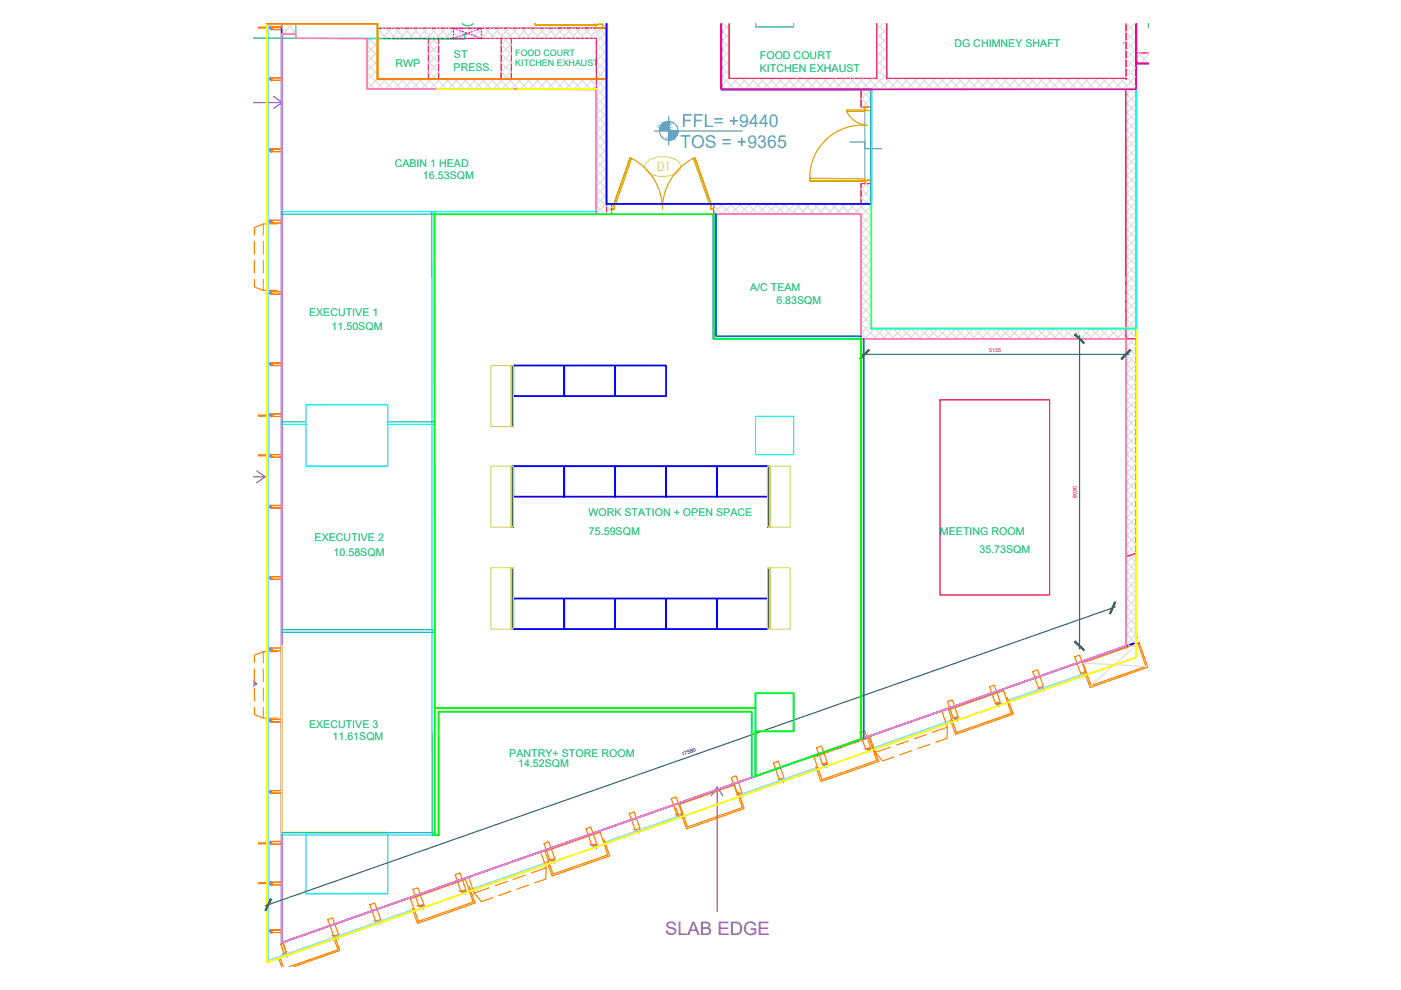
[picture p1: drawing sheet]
<svg xmlns="http://www.w3.org/2000/svg" width="297mm" height="210mm" viewBox="0 0 297 210" stroke-linecap="round" stroke-linejoin="round" font-family="sans-serif">
<defs><g id="words">
<text font-size="3.9" fill="#954a95" x="141" y="198.2">SLAB EDGE</text>
<g font-size="3.8" fill="#5ca1b8">
<text x="144.6" y="26.9">FFL= +9440</text>
<text x="144.2" y="31.4">TOS = +9365</text>
</g>
<text font-size="2.7" fill="#dddd6e" x="139.3" y="36.2">D1</text>
<g font-size="2.3" fill="#00b85c">
<text x="98" y="4.7">L3</text>
<text x="243.2" y="6">MEP</text>
<text x="202.3" y="9.9">DG CHIMNEY SHAFT</text>
<text x="83.8" y="14.2">RWP</text>
<text x="96.2" y="15">PRESS.</text>
<text x="96.3" y="12.3">ST</text>
<text x="161.1" y="12.6">FOOD COURT</text>
<text x="161.1" y="15.4">KITCHEN EXHAUST</text>
<text x="83.7" y="35.4">CABIN 1 HEAD</text>
<text x="89.7" y="37.9">16.53SQM</text>
<text x="159" y="61.8">A/C TEAM</text>
<text x="164.6" y="64.5">6.83SQM</text>
<text x="65.5" y="66.9">EXECUTIVE 1</text>
<text x="70.3" y="70">11.50SQM</text>
<text x="124.7" y="109.5">WORK STATION + OPEN SPACE</text>
<text x="124.9" y="113.5">75.59SQM</text>
<text x="199.3" y="113.4">MEETING ROOM</text>
<text x="66.7" y="114.8">EXECUTIVE 2</text>
<text x="70.7" y="117.8">10.58SQM</text>
<text x="207.7" y="117.3">35.73SQM</text>
<text x="65.5" y="154.3">EXECUTIVE 3</text>
<text x="70.5" y="156.9">11.61SQM</text>
<text x="108" y="160.6">PANTRY+ STORE ROOM</text>
<text x="109.8" y="162.5">14.52SQM</text>
</g>
<g font-size="1.9" fill="#00b85c">
<text x="109.2" y="11.8">FOOD COURT</text>
<text x="109.2" y="14">KITCHEN EXHAUST</text>
</g>
<g font-size="1.1" fill="#fc031c">
<text x="209.7" y="74.6">5135</text>
<text x="228.3" y="105.6" transform="rotate(-90 228.3 105.6)">6030</text>
</g>
<text font-size="1.1" x="144.7" y="160.3" transform="rotate(-19 144.7 160.3)">17580</text>
</g></defs>
<!-- layer: A_Elevation -->
<g fill="#767676" stroke="#767676" stroke-width=".21">
<path d="M60.2 202.2l.5-.2 .1 .2z"/>
<path d="M60.5 202.3h.1z"/>
<path d="M60.3 202.3h.2z"/>
<path d="M60.5 202.4l.2 .2z"/>
<path d="M60.5 202.3l.2 .3z"/>
<path d="M126 179.3h.1z"/>
<path d="M125.8 179.3h.3z"/>
<path d="M126 179.3l.3 .3z"/>
<path d="M135.2 176.1h.1z"/>
<path d="M134.9 176.1h.4z"/>
<path d="M135.2 176.1l.2 .2z"/>
<path d="M79.9 195.3h.6z"/>
<path d="M80 195.4h.2z"/>
<path d="M80.2 195.4h.1z"/>
<path d="M80.2 195.4l.2 .3z"/>
<path d="M80 195.4h.3z"/>
<path d="M89.1 192.1l.5-.2v.2z"/>
<path d="M89.1 192.2h.3z"/>
<path d="M89.4 192.2h.1z"/>
<path d="M89.4 192.2l.2 .3z"/>
<path d="M89.1 192.2h.4z"/>
<path d="M98 188.9l.5-.1 .1 .1z"/>
<path d="M98.1 189.1h.2z"/>
<path d="M98.3 189.1h.1z"/>
<path d="M98.3 189.1l.2 .2z"/>
<path d="M98.3 189.1l.1-.1z"/>
<path d="M98 189h.4z"/>
<path d="M117.1 182.4h.1z"/>
<path d="M117.1 182.4l.2 .3z"/>
<path d="M71.1 198.6h.2z"/>
<path d="M71.3 198.6l.1-.1z"/>
<path d="M71.3 198.6l.2 .2z"/>
<path d="M71.1 198.5h.3z"/>
<path d="M144.1 173l.1-.1z"/>
<path d="M143.9 172.9h.3z"/>
<path d="M144.1 173l.2 .2z"/>
<path d="M211.3 149.1l.5-.2 .1 .2z"/>
<path d="M211.4 149.2h.2z"/>
<path d="M211.6 149.2h.1z"/>
<path d="M211.6 149.2l.2 .3z"/>
<path d="M211.4 149.2h.3z"/>
<path d="M220.5 145.9l.5-.2 .1 .2z"/>
<path d="M220.8 146h.1z"/>
<path d="M220.5 146h.3z"/>
<path d="M220.8 146l.2 .2z"/>
<path d="M165.8 165.3h.1z"/>
<path d="M165.5 165.2h.6l-.3 .1z"/>
<path d="M165.8 165.3l.2 .3z"/>
<path d="M174.9 162.1h.1z"/>
<path d="M174.7 162h.5l-.3 .1z"/>
<path d="M174.9 162.1l.2 .3z"/>
<path d="M174.7 162.1h.3z"/>
<path d="M202.4 152.2l.5-.2 .1 .2z"/>
<path d="M202.7 152.3h.1z"/>
<path d="M202.4 152.3h.4z"/>
<path d="M202.7 152.4l.2 .2z"/>
<path d="M202.4 152.3h.6z"/>
<path d="M202.7 152.3l.2 .3z"/>
<path d="M156.6 168.3l.5-.1v.1z"/>
<path d="M156.6 168.5h.2z"/>
<path d="M156.8 168.5h.2z"/>
<path d="M156.8 168.5l.2 .2z"/>
<path d="M156.8 168.5l.2-.1z"/>
<path d="M156.6 168.4h.4z"/>
<path d="M229.6 142.9h.2z"/>
<path d="M229.4 142.8h.5l-.3 .1z"/>
<path d="M229.6 142.9l.3 .3z"/>
<path d="M184.1 158.9h.1z"/>
<path d="M183.8 158.8h.6l-.3 .1z"/>
<path d="M184.1 158.9l.2 .3z"/>
<path d="M183.8 158.9h.4z"/>
<path d="M57.3 16.5h.3z"/>
<path d="M57 16.7h.3z"/>
<path d="M57 16.8h.3z"/>
<path d="M57.3 16.8h.3v.2z"/>
<path d="M57.3 31.6h.3z"/>
<path d="M57 31.8h.3z"/>
<path d="M57 31.9h.3z"/>
<path d="M57.3 31.9h.3v.3z"/>
<path d="M57.3 46.7h.3z"/>
<path d="M57 46.9h.3z"/>
<path d="M57 47.1h.3z"/>
<path d="M57.3 47.1h.3v.2z"/>
<path d="M57.3 61.8h.3z"/>
<path d="M57 62h.3z"/>
<path d="M57 62.2h.3z"/>
<path d="M57.3 62.2h.3v.2z"/>
<path d="M57.3 76.9h.3z"/>
<path d="M57 77.2h.3z"/>
<path d="M57 77.3h.3z"/>
<path d="M57.3 77.3h.3v.2z"/>
<path d="M57.3 167.6h.3z"/>
<path d="M57 167.8h.3z"/>
<path d="M57 168h.3z"/>
<path d="M57.3 168h.3v.2z"/>
<path d="M57.3 167.8h.3v.2z"/>
<path d="M57.3 152.5h.3z"/>
<path d="M57 152.7h.3z"/>
<path d="M57 152.9h.3z"/>
<path d="M57.3 152.9h.3v.2z"/>
<path d="M57.3 152.7h.3v.2z"/>
<path d="M57.3 137.4h.3z"/>
<path d="M57 137.6h.3z"/>
<path d="M57 137.7h.3z"/>
<path d="M57.3 137.7h.3v.3z"/>
<path d="M57.3 137.6h.3v.1z"/>
<path d="M57.3 122.3h.3z"/>
<path d="M57 122.5h.3z"/>
<path d="M57 122.6h.3z"/>
<path d="M57.3 122.6h.3v.2z"/>
<path d="M57.3 122.5h.3v.1z"/>
<path d="M57.3 107.2h.3z"/>
<path d="M57 107.4h.3z"/>
<path d="M57 107.5h.3z"/>
<path d="M57.3 107.5h.3v.2z"/>
<path d="M57.3 107.4h.3v.1z"/>
<path d="M57.3 197.2h.3z"/>
<path d="M57 197.4h.3z"/>
<path d="M57.3 197.5h.3v.2z"/>
<path d="M57 197.5h.3z"/>
<path d="M57.3 5.7h.3z"/>
<path d="M57 5.9h.3z"/>
<path d="M57 6h.3z"/>
<path d="M57.3 6h.3v.3z"/>
<path d="M57.3 87.7h.3z"/>
<path d="M57 88h.3z"/>
<path d="M57 88.1h.3z"/>
<path d="M57.3 88.1h.3v.2z"/>
<path d="M57.3 96.4h.3z"/>
<path d="M57 96.6h.3z"/>
<path d="M57 96.7h.3z"/>
<path d="M57.3 96.7h.3v.2z"/>
<path d="M57.3 178.4h.3z"/>
<path d="M57 178.6h.3z"/>
<path d="M57 178.8h.3z"/>
<path d="M57.3 178.8h.3v.2z"/>
<path d="M57.3 187.1h.3z"/>
<path d="M57 187.3h.3z"/>
<path d="M57 187.4h.3z"/>
<path d="M57.3 187.4h.3v.2z"/>
<path d="M60.2 202.2l.6 .1zM60.2 202.2l.6 .1z"/>
<path d="M60.3 202.3h.5zM60.3 202.3h.3z"/>
<path d="M60.3 202.3h.3zM60.3 202.3h.2zM60.3 202.3h.2z"/>
<path d="M60.5 202.3h.1zM60.5 202.3h.1z"/>
<path d="M60.5 202.3l.1 .1zM60.5 202.3l.1 .1z"/>
<path d="M60.5 202.4l.2 .2zM60.6 202.6h.1z"/>
<path d="M60.2 202.2l.6 .1zM60.2 202.2l.6 .1z"/>
<path d="M60.3 202.3h.5zM60.3 202.3h.3z"/>
<path d="M60.3 202.3h.3zM60.3 202.3h.2zM60.3 202.3h.2z"/>
<path d="M60.5 202.3l.2 .3zM60.6 202.6h.1z"/>
<path d="M125.8 179.2l.5-.2 .1 .2zM125.8 179.2h.6zM125.8 179.2h.6z"/>
<path d="M125.8 179.2h.6zM125.8 179.2l.3 .1z"/>
<path d="M125.8 179.3h.2zM125.8 179.3h.2z"/>
<path d="M126 179.3l.3 .3zM126.1 179.6h.2z"/>
<path d="M125.8 179.2l.5-.2 .1 .2zM125.8 179.2h.6zM125.8 179.2h.6z"/>
<path d="M125.8 179.2h.6zM125.8 179.2l.3 .1z"/>
<path d="M125.8 179.3h.2zM125.8 179.3h.2z"/>
<path d="M126 179.3l.3 .3zM126.1 179.6h.2z"/>
<path d="M134.9 176l.6-.2v.2zM134.9 176h.6zM134.9 176h.6z"/>
<path d="M134.9 176h.6zM134.9 176l.4 .1z"/>
<path d="M134.9 176.1h.3zM135 176.1h.2z"/>
<path d="M135.2 176.1l.2 .2zM135.3 176.3h.1z"/>
<path d="M134.9 176l.6-.2v.2zM134.9 176h.6zM134.9 176h.6z"/>
<path d="M134.9 176h.6zM134.9 176l.4 .1z"/>
<path d="M134.9 176.1h.4zM134.9 176.1h.3zM135 176.1h.2z"/>
<path d="M135.2 176.1h.1zM135.2 176.1h.1z"/>
<path d="M135.2 176.1l.2 .2zM135.3 176.3h.1z"/>
<path d="M79.9 195.3l.6-.2v.2zM79.9 195.3h.6z"/>
<path d="M80 195.3h.5zM80 195.3l.3 .1z"/>
<path d="M80 195.4h.3zM80 195.4h.3z"/>
<path d="M80 195.4h.3zM80 195.4h.2z"/>
<path d="M80.2 195.4l.2 .3zM80.3 195.7h.1z"/>
<path d="M79.9 195.3l.6-.2v.2zM79.9 195.3h.6z"/>
<path d="M80 195.3h.5zM80 195.3l.3 .1z"/>
<path d="M80 195.4h.2zM80 195.4h.2z"/>
<path d="M80.2 195.4l.2 .3zM80.3 195.7h.1z"/>
<path d="M89.1 192.1h.6zM89.1 192.1h.6z"/>
<path d="M89.1 192.1h.6zM89.1 192.1l.4 .1z"/>
<path d="M89.1 192.2h.4zM89.1 192.2h.3z"/>
<path d="M89.1 192.2h.3zM89.1 192.2h.3z"/>
<path d="M89.4 192.2l.2 .3zM89.5 192.5h.1z"/>
<path d="M89.1 192.1h.6zM89.1 192.1h.6z"/>
<path d="M89.1 192.1h.6zM89.1 192.1l.4 .1z"/>
<path d="M89.1 192.2h.3zM89.1 192.2h.3z"/>
<path d="M89.4 192.2l.2 .3zM89.5 192.5h.1z"/>
<path d="M98 188.9l.6 .1zM98 188.9l.6 .1z"/>
<path d="M98 189h.6zM98 189h.4z"/>
<path d="M98 189h.4zM98 189h.4z"/>
<path d="M98 189h.4zM98 189l.3 .1z"/>
<path d="M98.3 189.1l.2 .2zM98.4 189.3h.1z"/>
<path d="M98 188.9l.6 .1zM98 188.9l.6 .1z"/>
<path d="M98 189h.6zM98 189h.4z"/>
<path d="M98 189l.3 .1zM98.1 189.1h.2z"/>
<path d="M98.3 189.1l.2 .2zM98.4 189.3h.1z"/>
<path d="M116.9 182.3l.5-.2v.2zM116.9 182.3h.5zM116.9 182.3h.5z"/>
<path d="M116.9 182.3h.5zM116.9 182.3l.3 .1z"/>
<path d="M116.9 182.4h.3zM116.9 182.4h.2zM116.9 182.4h.2z"/>
<path d="M117.1 182.4l.2 .3zM117.2 182.7h.1z"/>
<path d="M116.9 182.3l.5-.2v.2zM116.9 182.3h.5zM116.9 182.3h.5z"/>
<path d="M116.9 182.3h.5zM116.9 182.3l.3 .1z"/>
<path d="M116.9 182.4h.3zM116.9 182.4h.2zM116.9 182.4h.2z"/>
<path d="M117.1 182.4l.2 .3zM117.2 182.7h.1z"/>
<path d="M71 198.4l.5-.2 .1 .2zM71 198.4h.6zM71 198.4h.6z"/>
<path d="M71 198.4h.6zM71 198.4l.4 .1z"/>
<path d="M71.1 198.5h.3zM71.1 198.5l.2 .1z"/>
<path d="M71.3 198.6l.2 .2zM71.4 198.8h.1z"/>
<path d="M71 198.4l.5-.2 .1 .2zM71 198.4h.6zM71 198.4h.6z"/>
<path d="M71 198.4h.6zM71 198.4l.4 .1z"/>
<path d="M71.1 198.5l.2 .1zM71.1 198.6h.2z"/>
<path d="M71.3 198.6l.2 .2zM71.4 198.8h.1z"/>
<path d="M143.8 172.8l.5-.2 .1 .2zM143.8 172.8h.6zM143.8 172.8h.6z"/>
<path d="M143.8 172.8h.6zM143.8 172.8l.4 .1z"/>
<path d="M143.9 172.9l.2 .1zM143.9 173h.2z"/>
<path d="M144.1 173l.2 .2zM144.2 173.2h.1z"/>
<path d="M143.8 172.8l.5-.2 .1 .2zM143.8 172.8h.6zM143.8 172.8h.6z"/>
<path d="M143.8 172.8h.6zM143.8 172.8l.4 .1z"/>
<path d="M143.9 172.9l.2 .1zM143.9 173h.2z"/>
<path d="M144.1 173l.2 .2zM144.2 173.2h.1z"/>
<path d="M211.3 149.1h.6zM211.3 149.1h.6z"/>
<path d="M211.3 149.1h.6zM211.3 149.1l.4 .1z"/>
<path d="M211.4 149.2h.3zM211.4 149.2h.3z"/>
<path d="M211.4 149.2h.2zM211.4 149.2h.3z"/>
<path d="M211.6 149.2l.2 .3zM211.7 149.5h.1z"/>
<path d="M211.3 149.1h.6zM211.3 149.1h.6z"/>
<path d="M211.3 149.1h.6zM211.3 149.1l.4 .1z"/>
<path d="M211.4 149.2h.2zM211.4 149.2h.2z"/>
<path d="M211.6 149.2l.2 .3zM211.7 149.5h.1z"/>
<path d="M220.5 145.9h.6zM220.5 145.9h.6z"/>
<path d="M220.5 145.9h.6zM220.5 145.9l.3 .1z"/>
<path d="M220.5 146h.3zM220.5 146h.3z"/>
<path d="M220.8 146l.2 .2zM220.8 146.2h.2z"/>
<path d="M220.5 145.9h.6zM220.5 145.9h.6z"/>
<path d="M220.5 145.9h.6zM220.5 145.9l.3 .1z"/>
<path d="M220.5 146h.3zM220.5 146h.3z"/>
<path d="M220.8 146l.2 .2zM220.8 146.2h.2z"/>
<path d="M165.5 165.2l.5-.2 .1 .2zM165.5 165.2h.6zM165.5 165.2h.6z"/>
<path d="M165.5 165.2l.3 .1zM165.5 165.3h.3z"/>
<path d="M165.8 165.3l.2 .3zM165.8 165.6h.2z"/>
<path d="M165.5 165.2l.5-.2 .1 .2zM165.5 165.2h.6zM165.5 165.2h.6z"/>
<path d="M165.5 165.2l.3 .1zM165.5 165.3h.3z"/>
<path d="M165.8 165.3l.2 .3zM165.8 165.6h.2z"/>
<path d="M174.7 162l.5-.2v.2zM174.7 162h.5zM174.7 162h.5z"/>
<path d="M174.7 162l.2 .1zM174.7 162.1h.2z"/>
<path d="M174.9 162.1l.2 .3zM175 162.4h.1z"/>
<path d="M174.7 162l.5-.2v.2zM174.7 162h.5zM174.7 162h.5z"/>
<path d="M174.7 162h.5zM174.7 162l.3 .1z"/>
<path d="M174.7 162.1h.2zM174.7 162.1h.2z"/>
<path d="M174.9 162.1l.2 .3zM175 162.4h.1z"/>
<path d="M202.4 152.2l.6 .1zM202.4 152.2l.6 .1z"/>
<path d="M202.4 152.3h.6zM202.4 152.3h.4z"/>
<path d="M202.4 152.3h.3zM202.4 152.3h.3z"/>
<path d="M202.7 152.3l.1 .1zM202.7 152.3l.1 .1z"/>
<path d="M202.7 152.4l.2 .2zM202.8 152.6h.1z"/>
<path d="M202.4 152.2l.6 .1zM202.4 152.2l.6 .1z"/>
<path d="M202.4 152.3h.3zM202.4 152.3h.3z"/>
<path d="M202.7 152.3l.2 .3zM202.8 152.6h.1z"/>
<path d="M156.6 168.3l.5 .1zM156.6 168.3l.5 .1z"/>
<path d="M156.6 168.4h.5zM156.6 168.4h.4z"/>
<path d="M156.6 168.4h.4zM156.6 168.4l.3 .1z"/>
<path d="M156.6 168.5h.2zM156.6 168.5h.3z"/>
<path d="M156.8 168.5l.2 .2zM156.9 168.7h.1z"/>
<path d="M156.6 168.3l.5 .1zM156.6 168.3l.5 .1z"/>
<path d="M156.6 168.4h.5zM156.6 168.4h.4z"/>
<path d="M156.6 168.4l.2 .1zM156.6 168.5h.2z"/>
<path d="M156.8 168.5l.2 .2zM156.9 168.7h.1z"/>
<path d="M229.4 142.8l.5-.2v.2zM229.4 142.8h.5zM229.4 142.8h.5z"/>
<path d="M229.4 142.8l.2 .1zM229.4 142.9h.2z"/>
<path d="M229.6 142.9l.3 .3zM229.7 143.2h.2z"/>
<path d="M229.4 142.8l.5-.2v.2zM229.4 142.8h.5zM229.4 142.8h.5z"/>
<path d="M229.4 142.8l.2 .1zM229.4 142.9h.2z"/>
<path d="M229.6 142.9l.3 .3zM229.7 143.2h.2z"/>
<path d="M183.8 158.8l.5-.2 .1 .2zM183.8 158.8h.6zM183.8 158.8h.6z"/>
<path d="M183.8 158.8l.3 .1zM183.8 158.9h.3z"/>
<path d="M184.1 158.9l.2 .3zM184.2 159.2h.1z"/>
<path d="M183.8 158.8l.5-.2 .1 .2zM183.8 158.8h.6zM183.8 158.8h.6z"/>
<path d="M183.8 158.8h.6zM183.8 158.8l.4 .1z"/>
<path d="M183.8 158.9h.3zM183.8 158.9h.3z"/>
<path d="M184.1 158.9l.2 .3zM184.2 159.2h.1z"/>
<path d="M57.3 16.5l.3 .2v-.2zM57.3 16.5l.3 .2h-.3z"/>
<path d="M57.3 16.7l.3 .1zM57.3 16.7l.3 .1z"/>
<path d="M57 16.7l.3 .1zM57 16.7l.3 .1z"/>
<path d="M57.3 16.8h.3zM57.3 16.8h.3z"/>
<path d="M57 16.8h.3zM57 16.8h.3z"/>
<path d="M57.3 16.8h.3zM57.3 16.8h.3z"/>
<path d="M57.3 17h.3zM57.3 16.8l.3 .2h-.3z"/>
<path d="M57.3 16.5l.3 .2v-.2zM57.3 16.5l.3 .2h-.3z"/>
<path d="M57.3 16.7l.3 .1v-.1zM57.3 16.7l.3 .1h-.3z"/>
<path d="M57 16.7l.3 .1v-.1zM57 16.7l.3 .1h-.3z"/>
<path d="M57.3 16.8h.3zM57.3 16.8h.3z"/>
<path d="M57.3 17h.3zM57.3 16.8l.3 .2h-.3z"/>
<path d="M57.3 31.6l.3 .2v-.2zM57.3 31.6l.3 .2h-.3z"/>
<path d="M57.3 31.8l.3 .1zM57.3 31.8l.3 .1z"/>
<path d="M57 31.8l.3 .1zM57 31.8l.3 .1z"/>
<path d="M57.3 31.9h.3zM57.3 31.9h.3z"/>
<path d="M57 31.9h.3zM57 31.9h.3z"/>
<path d="M57.3 31.9h.3zM57.3 31.9h.3z"/>
<path d="M57.3 32.2h.3zM57.3 31.9l.3 .3h-.3z"/>
<path d="M57.3 31.6l.3 .2v-.2zM57.3 31.6l.3 .2h-.3z"/>
<path d="M57.3 31.8l.3 .1v-.1zM57.3 31.8l.3 .1h-.3z"/>
<path d="M57 31.8l.3 .1v-.1zM57 31.8l.3 .1h-.3z"/>
<path d="M57.3 31.9h.3zM57.3 31.9h.3z"/>
<path d="M57.3 32.2h.3zM57.3 31.9l.3 .3h-.3z"/>
<path d="M57.3 46.7l.3 .2v-.2zM57.3 46.7l.3 .2h-.3z"/>
<path d="M57.3 46.9l.3 .1zM57.3 46.9l.3 .1z"/>
<path d="M57 46.9l.3 .1zM57 46.9l.3 .1z"/>
<path d="M57.3 47l.3 .1zM57.3 47l.3 .1z"/>
<path d="M57 47l.3 .1zM57 47l.3 .1z"/>
<path d="M57.3 47.1h.3zM57.3 47.1h.3z"/>
<path d="M57.3 47.3h.3zM57.3 47.1l.3 .2h-.3z"/>
<path d="M57.3 46.7l.3 .2v-.2zM57.3 46.7l.3 .2h-.3z"/>
<path d="M57.3 46.9l.3 .2v-.2zM57.3 46.9l.3 .2h-.3z"/>
<path d="M57 46.9l.3 .2v-.2zM57 46.9l.3 .2h-.3z"/>
<path d="M57.3 47.1h.3zM57.3 47.1h.3z"/>
<path d="M57.3 47.3h.3zM57.3 47.1l.3 .2h-.3z"/>
<path d="M57.3 61.8l.3 .2v-.2zM57.3 61.8l.3 .2h-.3z"/>
<path d="M57.3 62l.3 .1zM57.3 62l.3 .1z"/>
<path d="M57 62l.3 .1zM57 62l.3 .1z"/>
<path d="M57.3 62.1l.3 .1zM57.3 62.1l.3 .1z"/>
<path d="M57 62.1l.3 .1zM57 62.1l.3 .1z"/>
<path d="M57.3 62.2h.3zM57.3 62.2h.3z"/>
<path d="M57.3 62.4h.3zM57.3 62.2l.3 .2h-.3z"/>
<path d="M57.3 61.8l.3 .2v-.2zM57.3 61.8l.3 .2h-.3z"/>
<path d="M57.3 62l.3 .2v-.2zM57.3 62l.3 .2h-.3z"/>
<path d="M57 62l.3 .2v-.2zM57 62l.3 .2h-.3z"/>
<path d="M57.3 62.2h.3zM57.3 62.2h.3z"/>
<path d="M57.3 62.4h.3zM57.3 62.2l.3 .2h-.3z"/>
<path d="M57.3 76.9l.3 .3v-.3zM57.3 76.9l.3 .3h-.3z"/>
<path d="M57.3 77.2h.3zM57.3 77.2h.3z"/>
<path d="M57 77.2h.3zM57 77.2h.3z"/>
<path d="M57.3 77.2l.3 .1zM57.3 77.2l.3 .1z"/>
<path d="M57 77.2l.3 .1zM57 77.2l.3 .1z"/>
<path d="M57.3 77.3h.3zM57.3 77.3h.3z"/>
<path d="M57.3 77.5h.3zM57.3 77.3l.3 .2h-.3z"/>
<path d="M57.3 76.9l.3 .3v-.3zM57.3 76.9l.3 .3h-.3z"/>
<path d="M57.3 77.2l.3 .1v-.1zM57.3 77.2l.3 .1h-.3z"/>
<path d="M57 77.2l.3 .1v-.1zM57 77.2l.3 .1h-.3z"/>
<path d="M57.3 77.3h.3zM57.3 77.3h.3z"/>
<path d="M57.3 77.5h.3zM57.3 77.3l.3 .2h-.3z"/>
<path d="M57.3 167.6l.3 .2v-.2zM57.3 167.6l.3 .2h-.3zM57.3 167.8h.3zM57.3 167.8h.3z"/>
<path d="M57.3 167.8l.3 .1zM57.3 167.8l.3 .1z"/>
<path d="M57 167.8l.3 .1zM57 167.8l.3 .1z"/>
<path d="M57.3 167.9l.3 .1zM57.3 167.9l.3 .1z"/>
<path d="M57 167.9l.3 .1zM57 167.9l.3 .1z"/>
<path d="M57.3 168.2h.3zM57.3 168l.3 .2h-.3z"/>
<path d="M57.3 167.6l.3 .2v-.2zM57.3 167.6l.3 .2h-.3zM57.3 167.8h.3zM57.3 167.8h.3z"/>
<path d="M57 168h.3zM57 167.8l.3 .2h-.3z"/>
<path d="M57 167.8h.3v.2zM57.3 167.8v.2h.3z"/>
<path d="M57.3 168.2h.3zM57.3 168l.3 .2h-.3z"/>
<path d="M57.3 152.5l.3 .2v-.2zM57.3 152.5l.3 .2h-.3zM57.3 152.7h.3zM57.3 152.7h.3z"/>
<path d="M57.3 152.7l.3 .1zM57.3 152.7l.3 .1z"/>
<path d="M57 152.7l.3 .1zM57 152.7l.3 .1z"/>
<path d="M57.3 152.8l.3 .1zM57.3 152.8l.3 .1z"/>
<path d="M57 152.8l.3 .1zM57 152.8l.3 .1z"/>
<path d="M57.3 153.1h.3zM57.3 152.9l.3 .2h-.3z"/>
<path d="M57.3 152.5l.3 .2v-.2zM57.3 152.5l.3 .2h-.3zM57.3 152.7h.3zM57.3 152.7h.3z"/>
<path d="M57 152.9h.3zM57 152.7l.3 .2h-.3z"/>
<path d="M57 152.7h.3v.2zM57.3 152.7v.2h.3z"/>
<path d="M57.3 153.1h.3zM57.3 152.9l.3 .2h-.3z"/>
<path d="M57.3 137.4l.3 .2v-.2zM57.3 137.4l.3 .2h-.3zM57.3 137.6h.3zM57.3 137.6h.3z"/>
<path d="M57.3 137.6l.3 .1zM57.3 137.6l.3 .1z"/>
<path d="M57 137.6l.3 .1zM57 137.6l.3 .1z"/>
<path d="M57.3 137.7h.3zM57.3 137.7h.3z"/>
<path d="M57 137.7h.3zM57 137.7h.3z"/>
<path d="M57.3 138h.3zM57.3 137.7l.3 .3h-.3z"/>
<path d="M57.3 137.4l.3 .2v-.2zM57.3 137.4l.3 .2h-.3zM57.3 137.6h.3zM57.3 137.6h.3z"/>
<path d="M57 137.7h.3zM57 137.6l.3 .1h-.3z"/>
<path d="M57 137.6h.3v.1zM57.3 137.6v.1h.3z"/>
<path d="M57.3 138h.3zM57.3 137.7l.3 .3h-.3z"/>
<path d="M57.3 122.3l.3 .2v-.2zM57.3 122.3l.3 .2h-.3zM57.3 122.5h.3zM57.3 122.5h.3z"/>
<path d="M57.3 122.5h.3zM57.3 122.5h.3z"/>
<path d="M57 122.5h.3zM57 122.5h.3z"/>
<path d="M57.3 122.5l.3 .1zM57.3 122.5l.3 .1z"/>
<path d="M57 122.5l.3 .1zM57 122.5l.3 .1z"/>
<path d="M57.3 122.8h.3zM57.3 122.6l.3 .2h-.3z"/>
<path d="M57.3 122.3l.3 .2v-.2zM57.3 122.3l.3 .2h-.3zM57.3 122.5h.3zM57.3 122.5h.3z"/>
<path d="M57 122.6h.3zM57 122.5l.3 .1h-.3z"/>
<path d="M57 122.5h.3v.1zM57.3 122.5v.1h.3z"/>
<path d="M57.3 122.8h.3zM57.3 122.6l.3 .2h-.3z"/>
<path d="M57.3 107.2l.3 .2v-.2zM57.3 107.2l.3 .2h-.3zM57.3 107.4h.3zM57.3 107.4h.3z"/>
<path d="M57.3 107.4h.3zM57.3 107.4h.3z"/>
<path d="M57 107.4h.3zM57 107.4h.3z"/>
<path d="M57.3 107.4l.3 .1zM57.3 107.4l.3 .1z"/>
<path d="M57 107.4l.3 .1zM57 107.4l.3 .1z"/>
<path d="M57.3 107.7h.3zM57.3 107.5l.3 .2h-.3z"/>
<path d="M57.3 107.2l.3 .2v-.2zM57.3 107.2l.3 .2h-.3zM57.3 107.4h.3zM57.3 107.4h.3z"/>
<path d="M57 107.5h.3zM57 107.4l.3 .1h-.3z"/>
<path d="M57 107.4h.3v.1zM57.3 107.4v.1h.3z"/>
<path d="M57.3 107.7h.3zM57.3 107.5l.3 .2h-.3z"/>
<path d="M57.3 197.2l.3 .3v-.3zM57.3 197.2l.3 .3h-.3z"/>
<path d="M57 197.4l.3 .1v-.1zM57 197.4l.3 .1h-.3zM57 197.5h.3z"/>
<path d="M57.3 197.5h.3zM57.3 197.5h.3z"/>
<path d="M57 197.5h.3zM57 197.5h.3z"/>
<path d="M57.3 197.5h.3zM57.3 197.5h.3z"/>
<path d="M57.3 197.7h.3zM57.3 197.5l.3 .2h-.3z"/>
<path d="M57.3 197.2l.3 .2v-.2zM57.3 197.2l.3 .2h-.3z"/>
<path d="M57.3 197.4l.3 .1v-.1zM57.3 197.4l.3 .1h-.3z"/>
<path d="M57 197.4l.3 .1v-.1zM57 197.4l.3 .1h-.3z"/>
<path d="M57.3 197.5h.3zM57.3 197.5h.3z"/>
<path d="M57.3 197.7h.3zM57.3 197.5l.3 .2h-.3z"/>
<path d="M57.3 5.7l.3 .3v-.3zM57.3 5.7l.3 .3h-.3z"/>
<path d="M57 5.9l.3 .1zM57 5.9l.3 .1z"/>
<path d="M57.3 6h.3zM57.3 6h.3z"/>
<path d="M57 6h.3zM57 6h.3z"/>
<path d="M57.3 6h.3zM57.3 6h.3z"/>
<path d="M57.3 6.3h.3zM57.3 6l.3 .3h-.3z"/>
<path d="M57.3 5.7l.3 .3v-.3zM57.3 5.7l.3 .3h-.3z"/>
<path d="M57 5.9l.3 .1zM57 5.9l.3 .1z"/>
<path d="M57.3 6h.3zM57.3 6h.3z"/>
<path d="M57 6h.3zM57 6h.3z"/>
<path d="M57.3 6h.3zM57.3 6h.3z"/>
<path d="M57.3 6.3h.3zM57.3 6l.3 .3h-.3z"/>
<path d="M57.3 87.7l.3 .3v-.3zM57.3 87.7l.3 .3h-.3z"/>
<path d="M57 88h.3zM57 88h.3z"/>
<path d="M57.3 88l.3 .1zM57.3 88l.3 .1z"/>
<path d="M57 88l.3 .1zM57 88l.3 .1z"/>
<path d="M57.3 88.1h.3zM57.3 88.1h.3z"/>
<path d="M57.3 88.3h.3zM57.3 88.1l.3 .2h-.3z"/>
<path d="M57.3 87.7l.3 .3v-.3zM57.3 87.7l.3 .3h-.3z"/>
<path d="M57 88h.3zM57 88h.3z"/>
<path d="M57.3 88l.3 .1zM57.3 88l.3 .1z"/>
<path d="M57 88l.3 .1zM57 88l.3 .1z"/>
<path d="M57.3 88.1h.3zM57.3 88.1h.3z"/>
<path d="M57.3 88.3h.3zM57.3 88.1l.3 .2h-.3z"/>
<path d="M57.3 96.4l.3 .3v-.3zM57.3 96.4l.3 .3h-.3z"/>
<path d="M57 96.6l.3 .1zM57 96.6l.3 .1z"/>
<path d="M57.3 96.7h.3zM57.3 96.7h.3z"/>
<path d="M57 96.7h.3zM57 96.7h.3z"/>
<path d="M57.3 96.7h.3zM57.3 96.7h.3z"/>
<path d="M57.3 96.9h.3zM57.3 96.7l.3 .2h-.3z"/>
<path d="M57.3 96.4l.3 .3v-.3zM57.3 96.4l.3 .3h-.3z"/>
<path d="M57 96.6l.3 .1zM57 96.6l.3 .1z"/>
<path d="M57.3 96.7h.3zM57.3 96.7h.3z"/>
<path d="M57 96.7h.3zM57 96.7h.3z"/>
<path d="M57.3 96.7h.3zM57.3 96.7h.3z"/>
<path d="M57.3 96.9h.3zM57.3 96.7l.3 .2h-.3z"/>
<path d="M57.3 178.4l.3 .3v-.3zM57.3 178.4l.3 .3h-.3z"/>
<path d="M57 178.6l.3 .1zM57 178.6l.3 .1z"/>
<path d="M57.3 178.7l.3 .1zM57.3 178.7l.3 .1z"/>
<path d="M57 178.7l.3 .1zM57 178.7l.3 .1z"/>
<path d="M57.3 178.8h.3zM57.3 178.8h.3z"/>
<path d="M57.3 179h.3zM57.3 178.8l.3 .2h-.3z"/>
<path d="M57.3 178.4l.3 .3v-.3zM57.3 178.4l.3 .3h-.3z"/>
<path d="M57 178.6l.3 .1zM57 178.6l.3 .1z"/>
<path d="M57.3 178.7l.3 .1zM57.3 178.7l.3 .1z"/>
<path d="M57 178.7l.3 .1zM57 178.7l.3 .1z"/>
<path d="M57.3 178.8h.3zM57.3 178.8h.3z"/>
<path d="M57.3 179h.3zM57.3 178.8l.3 .2h-.3z"/>
<path d="M57.3 187.1l.3 .3v-.3zM57.3 187.1l.3 .3h-.3z"/>
<path d="M57 187.3l.3 .1zM57 187.3l.3 .1z"/>
<path d="M57.3 187.4h.3zM57.3 187.4h.3z"/>
<path d="M57 187.4h.3zM57 187.4h.3z"/>
<path d="M57.3 187.4h.3zM57.3 187.4h.3z"/>
<path d="M57.3 187.6h.3zM57.3 187.4l.3 .2h-.3z"/>
<path d="M57.3 187.1l.3 .3v-.3zM57.3 187.1l.3 .3h-.3z"/>
<path d="M57 187.3l.3 .1zM57 187.3l.3 .1z"/>
<path d="M57.3 187.4h.3zM57.3 187.4h.3z"/>
<path d="M57 187.4h.3zM57 187.4h.3z"/>
<path d="M57.3 187.4h.3zM57.3 187.4h.3z"/>
<path d="M57.3 187.6h.3zM57.3 187.4l.3 .2h-.3z"/>
</g>
<!-- layer: finish levels -->
<path d="M180.2 30.1h3.2v1.4h3.5M183.4 22.7v16.2" fill="none" stroke="#5ca1b8" stroke-width=".25"/>
<!-- layer: A_Elevation -->
<g fill="none" stroke="#ff7f00" stroke-width=".25">
<path d="M56.8 5v.7h-2v.3h2.2v-1M57.6 16.5h2.1v.5h-2.1h2.1v-.5zM57.6 5.7h2.1v.6h-2.1h2.1v-.6zM57.6 31.6h2.1v.6h-2.1h2.1v-.6zM57.6 46.7h2.1v.6h-2.1h2.1v-.6zM57.6 61.8h2.1v.6h-2.1h2.1v-.6zM57.6 76.9h2.1v.6h-2.1h2.1v-.6zM54.8 88h2.2v8.7h-2.2v-.3h2v-8.1h-2zM57.6 87.7h2.1v.6h-2.1h2.1v-.6zM57.6 96.4h2.1v.5h-2.1h2.1v-.5zM57.6 107.2h2.1v.5h-2.1h2.1v-.5zM57.6 137.4h2.1v.6h-2.1h2.1v-.6z"/>
<path d="M57.6 122.3h2.1v.5h-2.1h2.1v-.5zM227.9 139.3l1-.4 1.3 3.6-1.1 .3zM240.9 134.5l.3 .8M241.5 136.3l1.9 5.2-12.3 4.3-1.2-3.6M57.6 152.5h2.1v.6h-2.1h2.1v-.6zM173.1 158.5l1-.4 1.3 3.6-1 .4zM182.3 155.3l1-.4 1.3 3.6-1.1 .4zM185 157.9l1.3 3.5-12.2 4.3-1.1-3 .3-.1M200.9 148.7l1-.3 1.2 3.6-1 .3zM201.1 150.5l11.7-4.1 1.6 4.8-11.6 4.1zM209.8 145.6l1-.3 1.3 3.5-1 .4zM213.6 147.9l1.2 3.5-12.2 4.3-1.1-3 .3-.1"/>
<path d="M219 142.4l1-.4 1.2 3.6-1 .4zM229.6 140.5l1.7 4.9 11.6-4.1-1.6-4.9-11.7 4.1M54.8 178.7h2.2v8.7h-2.2v-.3h2v-8.2h-2zM57.6 167.6h2.1v.6h-2.1h2.1v-.6zM57.6 178.4h2.1v.6h-2.1h2.1v-.6zM115.3 178.8l1.1-.3 1.2 3.6-1 .3zM124.2 175.7l1.1-.4 1.2 3.6-1 .4zM128 177.9l1.3 3.6-12.3 4.2-1-3 .3-.1M133.4 172.5l1-.4 1.3 3.6-1 .4zM142.3 169.4l1-.4 1.3 3.5-1 .4zM143.3 171.3l.5 1.5M144.1 170.5l11.6-4.1 1.7 4.8-11.7 4.1z"/>
<path d="M144.6 172.5l-.3 .1M155.1 164.9l1-.4 1.2 3.6-1 .3zM156.5 167.9l1.3 3.5-12.2 4.4-1.1-3.1 .3-.1M156.6 168.3l-.3 .1M164 161.7l1-.3 1.2 3.6-1 .3zM172.6 160.5l11.7-4.1 1.6 4.8-11.6 4.1zM57.6 197.2h2.1h-2.1M57.6 187.1h2.1v.5h-2.1h2.1v-.5zM57.6 197.7h2.1M69.5 195l1-.4 1.3 3.5-1 .4zM70.6 198.6l1.1 2.8-10.4 3.6M71 198.5l1 3-9.7 3.5"/>
<path d="M78.4 191.8l1-.3 1.3 3.5-1 .4zM87 190.6l11.7-4.1 1.6 4.7-11.6 4.2zM87.6 188.6l1-.4 1.3 3.6-1.1 .4zM96.5 185.4l1-.3 1.3 3.6-1.1 .3zM99.5 187.9l1.2 3.6-12.2 4.3-1.1-3.1 .3-.1M115.6 180.5l11.6-4.1 1.6 4.9-11.6 4zM59.5 200.2l.6-.2 .6 2-.6-2-.6 .2 .7 2zM59.7 205l-.6-1.8 .3-.1 .7 1.9"/>
</g>
<!-- layer: A_GLAZING -->
<g fill="none" stroke="#7fdfff" stroke-width=".25">
<path d="M56.6 5v199.1l14.3-5M56.9 5v198.6l13.8-4.9M201.5 152.8l-16.2 5.7M201.7 153.1l-16.3 5.7M230.1 142.7l-16.3 5.7M230.2 143l-16.3 5.7M144.5 172.8l-16.3 5.7M144.6 173.1l-16.3 5.7M173 162.8l-16.3 5.7M173.1 163.1l-16.2 5.7M87.5 192.9l-16.5 5.8M87.6 193.2l-16.5 5.8"/>
<path d="M116 182.8l-16.3 5.8M116.1 183.1l-16.3 5.8"/>
</g>
<!-- layer: A-WALL -->
<g fill="none" stroke="#f00" stroke-width=".25">
<path d="M59.7 5h.1M59.7 7.2h3M77.9 8.1v10.8l48.5 .1M80 6h48.6v39.4h-2.2v-37.3l-48.6 .1M80 8.2v8.5l46.4 .1M90.8 8.2v8.5M93 8.2v8.5M106.3 8.1l-.1 8.7M108.4 8.1v8.7M128.6 8.1h.1M152.9 5v14l88-.1v-5.5h2.6M154.6 5v11.6h31.3v-11.6"/>
<path d="M182.6 19v3.7h2.1v-3.7M188 5v11.6h50.8M238.7 18.9v99.2M238.8 5v11.9M240.9 11.2h2.6M240.9 5v6.2M240.9 18.9v117.7M128.6 43.3h1.1v2.1h-1.1M182.6 43.3v-4.4h2.1v4.4M184.7 43.3h-33.4v2.1h31.3v26.4h58.3M184.7 43.3v26.4h54M238.7 118.1v19.3"/>
<path d="M240.9 117.3l-2.2 .8M241.5 136.3l-.2 .1"/>
</g>
<!-- layer: A_Slab extent -->
<path d="M241.2 136.5l-9.9 8.9M229.6 140.6l13.3 .7" fill="none" stroke="#dcdcdc" stroke-width=".25"/>
<!-- layer: A_Window -->
<g fill="none" stroke="#ff7f00" stroke-width=".25">
<path d="M53.9 59.3v1.5l1.9 .8M53.9 49.8v-1.6l1.9-.7v2.3M53.9 51.2v2.7M53.9 55.2v2.7M55.8 59.3v2.3h2.9M55.8 51.2v2.7M55.8 55.2v2.7M55.8 47.5h2.9M55.8 138.2h2.9M53.9 149.9v1.6l1.9 .8M53.9 140.5v-1.6l1.9-.7v2.3M53.9 141.8v2.8"/>
<path d="M53.9 145.9v2.7M55.8 149.9v2.4h2.9M55.8 141.8v2.8M55.8 145.9v2.7M184.5 156.4l1.1 3.1 3.2-1.1M185.6 159.5l1.5 1.8 2.4-.8M192.6 157.1l-2.5 .9M193.3 159.2l-2.5 .8M196.4 155.7l-2.5 .9M197.1 157.8l-2.5 .9M197.7 155.3l3.2-1.1-.1 2.3-2.4 .9M199.8 151l1.1 3.2"/>
<path d="M99.4 186.2l1.1 3.1 3.2-1.1M100.5 189.3l1.6 1.9 2.4-.9M107.6 186.9l-2.6 .9M108.3 189l-2.6 .9M111.4 185.5l-2.6 1M112.1 187.6l-2.6 .9M112.6 185.1l3.2-1.1-.1 2.4-2.3 .8M114.7 180.8l1.1 3.2"/>
</g>
<!-- layer: A-Text -->
<path d="M58 20.5l1.8 1.2h-6.1M59.8 21.7l-1.8 1.3M54.4 99.9l1.8 1.2h-2.5M56.2 101.1l-1.8 1.2M53.7 144.4l.8 .6h-.8M54.5 145l-.8 .5M152 166.9l-1.2 1.8M153.3 168.7l-1.3-1.8v26.3" fill="none" stroke="#954a95" stroke-width=".25"/>
<!-- layer: A_SLAB EDGE -->
<path d="M59.7 5v194.9l181.2-63.7v-122.8h2.6" fill="none" stroke="#00f" stroke-width=".38"/>
<!-- layer: DW-NO -->
<path d="M137.1 34.4a5.6 5.6 0 0 1 6.9 0 1.38 1.38 0 0 1-.5 2.2 5.8 5.8 0 0 1-6.4-.4 1.29 1.29 0 0 1 0-1.8z" fill="none" stroke="#dddd6e" stroke-width=".25"/>
<!-- layer: A_Wall Hatch -->
<g fill="none" stroke="#dcdcdc" stroke-width=".25">
<path d="M59.7 5.9l1.3 1.3M60.2 5l-.5 .5M60.8 5l1.9 2M62.1 5l-2.1 2.2M62.7 5v.1M62.7 6.3l-.8 .9M77.9 17.3l1.5 1.6M77.9 15.4l3.5 3.5M77.9 13.5l2.1 2.2M77.9 11.6l2.1 2.2M77.9 9.7l2.1 2.1M78.2 8.2l1.8 1.7"/>
<path d="M79 8.2l-1.1 1.1M80 9.1l-2.1 2.1M80 11l-2.1 2.2M80 8l.1 .1M80 12.9l-2.1 2.2M80 14.8l-2.1 2.2M80 16.7l-2.1 2.2M80 6.1l2 2M81.1 16.7l2.2 2.2M81.2 6l-1.2 1.2M81.8 6l2.1 2.1M81.9 16.7l-2.2 2.2"/>
<path d="M83 16.7l2.2 2.2M83.1 6l-2.1 2.1M83.7 6l2.1 2.1M83.8 16.7l-2.2 2.2M84.9 16.7l2.2 2.2M85 6l-2.1 2.1M85.6 6l2.1 2.1M85.7 16.7l-2.1 2.2M86.8 16.7l2.2 2.2M86.9 6l-2.1 2.1M87.5 6l2.1 2.1M87.6 16.7l-2.1 2.2"/>
<path d="M88.7 16.7l2.2 2.2M88.8 6l-2.1 2.1M89.4 6l3.6 3.6M89.5 16.7l-2.1 2.2M90.7 16.7l2.1 2.2M90.7 6l-2.1 2.1M90.8 15l3.9 3.9M90.8 13.1l2.2 2.2M90.8 11.2l2.2 2.2M90.8 9.3l2.2 2.2M91.3 6l2.2 2.2M92.7 6l-2.2 2.2"/>
<path d="M93 9.5l-2.2 2.1M93 13.3l-2.2 2.2M93 15.2l-3.7 3.7M93 11.4l-2.2 2.2M93.2 6l2.2 2.2M93.3 16.7l-2.1 2.2M94.5 16.7l2.1 2.2M94.6 6l-3.8 3.7M95.1 6l2.2 2.2M95.2 16.7l-2.1 2.2M96.4 16.7l2.1 2.2M96.5 6l-2.2 2.2"/>
<path d="M97 6l2.2 2.2M97.1 16.7l-2.1 2.2M98.3 16.7l2.1 2.2M98.4 6l-2.2 2.2M98.9 6l2.2 2.2M99 16.7l-2.1 2.2M100.2 16.7l2.1 2.2M100.3 6l-2.1 2.2M100.8 6l2.2 2.2M101 16.7l-2.2 2.2M102.1 16.7l2.2 2.2M102.2 6l-2.1 2.2"/>
<path d="M102.7 6l2.2 2.2M102.9 16.7l-2.2 2.2M104 16.7l2.2 2.2M104.1 6l-2.1 2.2M104.7 6l3.7 3.7M104.8 16.7l-2.2 2.2M105.9 16.7l2.2 2.2M106 6l-2.1 2.2M106.2 15.2l3.8 3.8M106.2 13.3l2.2 2.1M106.2 11.4l2.2 2.1M106.2 9.5l2.2 2.1"/>
<path d="M106.6 6l2.1 2.1M106.7 16.7l-2.2 2.2M107.9 6l-2.1 2.2M108.4 15l-1.7 1.8M108.4 9.3l-2.2 2.2M108.4 11.2l-2.2 2.2M108.4 13.1l-2.2 2.2M108.5 6l2.1 2.1M108.6 16.8l-2.2 2.1M109.8 16.8l2.1 2.2M109.8 6l-3.6 3.6M110.4 6l2.2 2.1"/>
<path d="M110.5 16.8l-2.1 2.1M111.7 16.8l2.1 2.2M111.7 6l-2.1 2.1M112.3 6l2.2 2.1M112.4 16.8l-2.1 2.2M113.6 16.8l2.1 2.2M113.7 6l-2.2 2.1M114.2 6l2.2 2.1M114.3 16.8l-2.1 2.2M115.5 16.8l2.1 2.2M115.6 6l-2.2 2.1M116.1 6l2.2 2.1"/>
<path d="M116.2 16.8l-2.1 2.2M117.4 16.8l2.1 2.2M117.5 6l-2.2 2.1M118 6l2.2 2.1M118.1 16.8l-2.1 2.2M119.3 16.8l2.1 2.2M119.4 6l-2.2 2.1M119.9 6l2.2 2.1M120 16.8l-2.1 2.2M121.2 16.8l2.1 2.2M121.3 6l-2.1 2.1M121.8 6l2.2 2.1"/>
<path d="M121.9 16.8l-2.1 2.2M123.1 16.8l2.2 2.2M123.2 6l-2.1 2.1M123.7 6l2.2 2.1M123.9 16.8l-2.2 2.2M125 16.8l1.4 1.3M125.1 6l-2.1 2.1M125.6 6l.8 .8M125.8 16.8l-2.2 2.2M126.4 18.1l-.9 .9M126.4 18.7l2.2 2.2M126.4 16.8l2.2 2.2"/>
<path d="M126.4 14.9l2.2 2.2M126.4 13l2.2 2.1M126.4 11.1l2.2 2.1M126.4 9.2l2.2 2.1M126.4 7.3l2.2 2.1M126.4 6.5l-1.5 1.6M127 6l1.6 1.5M127.6 6l-1.2 1.1M128.6 6.8l-2.2 2.2M128.6 8.8l-2.2 2.1M128.6 10.7l-2.2 2.2M128.6 12.6l-2.2 2.2"/>
<path d="M128.6 14.5l-2.2 2.2M128.6 16.4l-2.2 2.2M128.6 18.3l-2.2 2.2M152.9 15.9l.7 .7M152.9 14.1l1.7 1.6M152.9 12.2l1.7 1.6M152.9 10.3l1.7 1.6M152.9 17.9l1 1M152.9 8.4l1.7 1.6M152.9 6.5l1.7 1.6M153.4 5l1.2 1.2M153.7 16.8l2.1 2.1"/>
<path d="M154.3 16.8l-1.4 1.5M154.6 5.2l-1.7 1.6M154.6 7.1l-1.7 1.6M154.6 9l-1.7 1.7M154.6 11l-1.7 1.6M154.6 12.9l-1.7 1.6M154.6 14.8l-1.7 1.6M155.6 16.8l2.1 2.1M156.3 16.8l-2.1 2.1M157.5 16.8l2.1 2.1M158.2 16.8l-2.1 2.1M159.4 16.8l2.1 2.1"/>
<path d="M160.1 16.8l-2.1 2.1M161.3 16.8l2.1 2.1M162 16.8l-2.1 2.1M163.2 16.8l2.1 2.1M163.9 16.8l-2.1 2.1M165.1 16.8l2.1 2.1M165.8 16.8l-2.1 2.1M167 16.8l2.1 2.1M167.7 16.8l-2.1 2.1M168.9 16.7l2.2 2.2M168.9 16.8h.1M169.7 16.7l-2.2 2.2"/>
<path d="M170.8 16.7l2.2 2.2M171.6 16.7l-2.2 2.2M172.7 16.7l2.2 2.2M173.5 16.7l-2.2 2.2M174.6 16.7l2.2 2.2M175.4 16.7l-2.2 2.2M176.5 16.7l2.2 2.2M177.2 16.8h.1M177.2 16.8l-2.1 2.1M177.3 16.7v.1M178.4 16.7l2.2 2.2M178.5 16.8h.1"/>
<path d="M179.2 16.8h.1M179.2 16.7l-2.1 2.2M180.3 16.7l2.2 2.2M180.4 16.8h.1M181.1 16.8h.1M181.1 16.7l-2.1 2.2M182.2 16.7l2.2 2.2M182.3 16.8h.1M182.6 19l2.1 2.2M182.7 19l-.1 .1M183 16.8h.1M183 16.7l-2.1 2.2"/>
<path d="M184.1 16.7l2.2 2.2M184.4 19l.3 .2M184.6 19l-2 2M184.9 16.8h.1M184.9 16.7l-2.1 2.2M185.9 16.5l.4 .4M185.9 14.6l4.2 4.3M185.9 12.7l2.1 2.1M185.9 10.8l2.1 2.1M185.9 8.9l2.1 2.1M185.9 7l2.1 2.1M185.9 5.1l2.1 2.1"/>
<path d="M186.1 16.8l2.1 2.1M186.8 16.8l-2.1 2.1M187.2 5l-1.3 1.3M187.7 5l.3 .3M188 6.1l-2.1 2.1M188 8l-2.1 2.1M188 9.9l-2.1 2.2M188 11.8l-2.1 2.2M188 13.7l-2.1 2.2M188 15.6l-1.2 1.3M188.7 16.8l-2.1 2.1M189.9 16.8l2.2 2.1"/>
<path d="M190.6 16.8l-2.1 2.1M191.8 16.8l2.2 2.1M192.5 16.8l-2.1 2.1M193.7 16.8l2.2 2.1M194.4 16.8l-2.1 2.1M195.7 16.8l2.1 2.1M196.4 16.8l-2.2 2.1M197.6 16.8l2.1 2.1M198.3 16.8l-2.2 2.1M199.5 16.8l2.1 2.1M200.2 16.8l-2.2 2.1M201.4 16.8l2.1 2.1"/>
<path d="M202.1 16.8l-2.2 2.1M203.3 16.8l2.1 2.1M204 16.8l-2.1 2.1M205.2 16.8l2.1 2.1M205.9 16.8l-2.1 2.1M207.1 16.8l2.1 2.1M207.8 16.8l-2.1 2.1M209 16.8l2.1 2.1M209.7 16.8l-2.1 2.1M210.9 16.8l2.1 2.1M211.6 16.8l-2.1 2.1M212.8 16.8l2.2 2.1"/>
<path d="M213.5 16.8l-2.1 2.1M214.7 16.8l2.2 2.1M215.5 16.8l-2.2 2.1M216.6 16.8l2.2 2.1M217.4 16.8l-2.2 2.1M218.5 16.8l2.2 2.1M219.3 16.8l-2.2 2.1M220.4 16.8l2.2 2.1M221.2 16.8l-2.2 2.1M222.3 16.8l2.2 2.1M223.1 16.8l-2.2 2.1M224.2 16.8l2.2 2.1"/>
<path d="M225 16.8l-2.2 2.1M226.2 16.8l2.1 2.1M226.9 16.8l-2.2 2.1M228.1 16.8l2.1 2.1M228.8 16.8l-2.1 2.1M230 16.8l2.1 2.1M230.7 16.8l-2.1 2.1M231.9 16.8l2.1 2.1M232.6 16.8l-2.1 2.1M233.8 16.7l2.2 2.2M234.6 16.7l-2.2 2.2M235.7 16.7l2.2 2.2"/>
<path d="M236.5 16.7l-2.2 2.2M237.6 16.7l1.1 1.2M238.4 16.7l-2.2 2.2M238.7 18.3l-.6 .6M238.7 19.8l2.2 2.2M238.7 18.2l.7 .7M238.9 5l2 2.1M239.7 18.9h.1M239.8 18.9l1.1 1.2M240 18.9h.1M240 18.9l-1.3 1.4M240.6 5l-1.9 1.8 2.2 2.2"/>
<path d="M240.8 5l.1 .2M240.9 20l-2.2 2.2M240.9 6.5l-2.2 2.2 2.2 2.2M240.9 8.5l-2.2 2.1 2.8 2.8M240.9 10.4l-2.2 2.1 2.2 2.2M240.9 16.1l-2.2 2.2M240.9 18l-.9 .9M240.9 14.2l-2.2 2.1 2.2 2.2M241.3 11.2l2.2 2.2M241.9 11.2l-3.2 3.2 2.2 2.2M243.2 11.2l.3 .4M243.5 11.5l-1.8 1.9"/>
<path d="M126.4 39.7l2.2 2.2M126.4 37.8l2.2 2.2M126.4 35.9l2.2 2.2M126.4 34l2.2 2.2M126.4 32.1l2.2 2.1M126.4 30.2l2.2 2.1M126.4 28.3l2.2 2.1M126.4 26.4l2.2 2.1M126.4 24.5l2.2 2.1M126.4 22.5l2.2 2.2M126.4 20.6l2.2 2.2M128.6 20.2l-2.2 2.2"/>
<path d="M128.6 22.1l-2.2 2.2M128.6 24l-2.2 2.2M128.6 25.9l-2.2 2.2M128.6 27.8l-2.2 2.2M128.6 29.7l-2.2 2.2M128.6 31.7l-2.2 2.1M128.6 33.6l-2.2 2.1M128.6 35.5l-2.2 2.1M128.6 37.4l-2.2 2.1M128.6 39.3l-2.2 2.1M182.6 20.9l1.8 1.8M182.6 40l2.1 2.1"/>
<path d="M183.4 38.9l1.3 1.3M183.8 38.9l-1.2 1.2M184.7 20.8l-1.9 1.9M184.7 39.9l-2.1 2.1M184.7 22.7h.1M238.7 27.4l2.2 2.2M238.7 25.5l2.2 2.2M238.7 38.8l2.2 2.2M238.7 36.9l2.2 2.2M238.7 35l2.2 2.2M238.7 33.1l2.2 2.2M238.7 31.2l2.2 2.2"/>
<path d="M238.7 29.3l2.2 2.2M238.7 23.6l2.2 2.2M238.7 21.7l2.2 2.2M240.9 21.9l-2.2 2.2M240.9 25.7l-2.2 2.2M240.9 27.6l-2.2 2.2M240.9 29.5l-2.2 2.2M240.9 31.4l-2.2 2.2M240.9 35.2l-2.2 2.2M240.9 37.2l-2.2 2.1M240.9 39.1l-2.2 2.1M240.9 23.8l-2.2 2.2"/>
<path d="M240.9 33.3l-2.2 2.2M126.4 43.5l1.9 1.9M126.4 41.6l3.3 3.3M128.6 41.2l-2.2 2.2M128.6 43.1l-2.2 2.2M129.7 44l-1.5 1.4M151.3 43.6l1.8 1.8M151.4 43.3h-.1M152.9 43.3l2.1 2.1M153.3 43.3l-2 1.9M154.8 43.3l2.1 2.1M155.2 43.3l-2.2 2.1"/>
<path d="M156.7 43.3l2.1 2.1M157.1 43.3l-2.2 2.1M158.6 43.3l2.1 2.1M159 43.3l-2.2 2.1M160.5 43.3l2.1 2.1M160.9 43.3l-2.2 2.1M162.4 43.3l2.1 2.1M162.8 43.3l-2.2 2.1M164.3 43.3l2.1 2.1M164.7 43.3l-2.2 2.1M166.2 43.3l2.1 2M166.6 43.3l-2.1 2.1"/>
<path d="M168.1 43.3l.2 .1M168.3 44.8l.6 .6M168.3 43.5l-1.9 1.9M168.6 43.3l2.2 2.1M169.9 43.3l-1.6 1.6M170.5 43.3l2.2 2.1M171.8 43.3l-2.1 2.1M172.5 43.3l2.1 2.1M173.7 43.3l-2.1 2.1M174.4 43.3l2.2 2.1M175.6 43.3l-2.1 2.1M176.3 43.3l2.2 2.1"/>
<path d="M177.5 43.3l-2.1 2.1M178.2 43.3l2.2 2.1M179.4 43.3l-2.1 2.1M180.1 43.3l2.2 2.1M181.3 43.3l-2.1 2.1M182 43.3l2.7 2.7M182.6 59.1l2.1 2.1M182.6 57.2l2.1 2.1M182.6 55.3l2.1 2.1M182.6 53.3l2.1 2.2M182.6 51.4l2.1 2.2M182.6 49.5l2.1 2.2"/>
<path d="M182.6 47.6l2.1 2.2M182.6 45.7l2.1 2.2M182.6 41.9l2.1 2.2M184.7 41.8l-3.6 3.6M184.7 43.7l-2.1 2.1M184.7 45.6l-2.1 2.1M184.7 47.5l-2.1 2.1M184.7 49.4l-2.1 2.1M184.7 51.3l-2.1 2.2M184.7 53.2l-2.1 2.2M184.7 55.1l-2.1 2.2M184.7 57.1l-2.1 2.1"/>
<path d="M184.7 59l-2.1 2.1M238.7 42.7l2.2 2.1-2.2 2.2M238.7 59.8l2.2 2.2M238.7 57.9l2.2 2.2M238.7 56l2.2 2.2M238.7 54.1l2.2 2.2M238.7 52.2l2.2 2.2M238.7 50.3l2.2 2.2M238.7 48.4l2.2 2.2M238.7 46.5l2.2 2.2M238.7 44.6l2.2 2.2M238.7 40.8l2.2 2.2"/>
<path d="M240.9 46.7l-2.2 2.2M240.9 48.6l-2.2 2.2M240.9 50.5l-2.2 2.2M240.9 52.4l-2.2 2.2M240.9 54.3l-2.2 2.2M240.9 56.2l-2.2 2.2M240.9 58.2l-2.2 2.1M240.9 41l-2.2 2.2M240.9 42.9l-2.2 2.2M182.6 70.5l1.3 1.3M182.6 68.6l3.2 3.2M182.6 66.7l2.1 2.2"/>
<path d="M182.6 64.8l2.1 2.2M182.6 62.9l2.1 2.2M182.6 61l2.1 2.1M184.7 60.9l-2.1 2.1M184.7 62.8l-2.1 2.1M184.7 64.7l-2.1 2.1M184.7 66.6l-2.1 2.1M184.7 68.5l-2.1 2.1M185.4 69.7l-2.1 2.1M185.5 69.7l2.2 2.1M187.4 69.7l-2.2 2.1M187.4 69.7l2.2 2.1"/>
<path d="M189.3 69.7l-2.2 2.1M189.3 69.7l2.2 2.1M191.2 69.7l-2.2 2.1M191.2 69.7l2.2 2.1M193.1 69.7l-2.1 2.1M193.2 69.7l2.1 2.1M195 69.7l-2.1 2.1M195.1 69.7l2.1 2.1M196.9 69.7l-2.1 2.1M197 69.7l2.1 2.1M198.8 69.7l-2.1 2.1M198.9 69.7l2.2 2.1"/>
<path d="M200.7 69.7l-2.1 2.1M200.8 69.7l2.2 2.1M202.6 69.7l-2.1 2.1M202.7 69.7l2.2 2.1M204.5 69.7l-2.1 2.1M204.6 69.7l2.2 2.1M206.4 69.7l-2.1 2.1M206.5 69.7l2.2 2.1M208.4 69.7l-2.2 2.1M208.4 69.7l2.2 2.1M210.3 69.7l-2.2 2.1M210.3 69.7l2.2 2.1"/>
<path d="M212.2 69.7l-2.2 2.1M212.2 69.7l2.2 2.1M214.1 69.7l-2.2 2.1M214.2 69.7l2.1 2.1M216 69.7l-2.1 2.1M216.1 69.7l2.1 2.1M217.9 69.7l-2.1 2.1M218 69.7l2.1 2.1M219.8 69.7l-2.1 2.1M219.9 69.7l2.1 2.1M221.7 69.7l-2.1 2.1M221.8 69.7l2.2 2.1"/>
<path d="M223.6 69.7l-2.1 2.1M223.7 69.7l2.2 2.1M225.5 69.7l-2.1 2.1M225.6 69.7l2.2 2.1M227.4 69.7l-2.1 2.1M227.5 69.7l2.2 2.1M229.3 69.7l-2.1 2.1M229.4 69.7l2.2 2.1M231.3 69.7l-2.2 2.1M231.3 69.7l2.2 2.1M233.2 69.7l-2.2 2.1M233.2 69.7l2.2 2.1"/>
<path d="M235.1 69.7l-2.2 2.1M235.1 69.7l2.2 2.1M237 69.7l-2.2 2.1M237.1 69.7l3.8 3.8M238.7 65.6l2.2 2.1-4.1 4.1M238.7 67.5l2.2 2.1-2.2 2.2M238.7 77l2.2 2.2M238.7 75.1l2.2 2.2M238.7 73.2l2.2 2.2M238.7 78.9l2.2 2.2M238.7 69.4l2.2 2.2M238.7 63.7l2.2 2.2"/>
<path d="M238.7 61.8l2.2 2.2M240.9 60.1l-2.2 2.1M240.9 62l-2.2 2.1M240.9 63.9l-2.2 2.1M240.9 65.8l-2.2 2.1M240.9 71.5l-2.2 2.2M240.9 73.4l-2.2 2.2M240.9 75.3l-2.2 2.2M240.9 77.2l-2.2 2.2M240.9 79.1l-2.2 2.2M238.7 88.5l2.2 2.2M238.7 90.4l2.2 2.1-2.2 2.1"/>
<path d="M238.7 92.3l2.2 2.1-2.2 2.1M238.7 94.2l2.2 2.1-2.2 2.2M238.7 99.9l2.2 2.2M238.7 98l2.2 2.2M238.7 96.1l2.2 2.2M238.7 86.6l2.2 2.2M238.7 84.7l2.2 2.2M238.7 82.8l2.2 2.1M238.7 80.9l2.2 2.1M240.9 81.1l-2.2 2.1M240.9 83l-2.2 2.1M240.9 84.9l-2.2 2.1"/>
<path d="M240.9 86.8l-2.2 2.1M240.9 88.7l-2.2 2.1M240.9 90.6l-2.2 2.1M240.9 98.2l-2.2 2.2M238.7 101.9l1.6 1.5M238.7 113.3l2.2 2.2M238.7 111.4l2.2 2.2M238.7 103.8l2.2 2.1M238.7 115.2l2.2 2.1-2.2 2.2M238.7 117.1l2.2 2.1-2.2 2.2M238.7 119.1l2.2 2-2.2 2.2M238.7 109.5l2.2 2.2"/>
<path d="M238.7 107.6l2.2 2.2M238.7 105.7l2.2 2.1M239.4 103.5l-.7 .7M240.4 103.6l.5 .4M240.9 104l-2.2 2.1M240.9 100.1l-2.2 2.2M240.9 102.1l-1.4 1.3M240.9 105.9l-2.2 2.1M240.9 107.8l-2.2 2.1M240.9 109.7l-2.2 2.1M240.9 111.6l-2.2 2.1M240.9 113.5l-2.2 2.1"/>
<path d="M240.9 115.4l-2.2 2.1M238.7 136.2l.9 .9M238.7 134.3l2.2 2.2M238.7 132.4l2.2 2.2M238.7 130.5l2.2 2.2M238.7 128.6l2.2 2.2M238.7 126.7l2.2 2.1M238.7 124.8l2.2 2.1M238.7 122.9l2.2 2.1M238.7 121l2.2 2.1M240.9 123l-2.2 2.2M240.9 125l-2.2 2.1"/>
<path d="M240.9 126.9l-2.2 2.1M240.9 128.8l-2.2 2.1M240.9 130.7l-2.2 2.1M240.9 132.6l-2.2 2.1M240.9 134.5l-2.2 2.1M240.9 136.4l-.4 .4"/>
</g>
<!-- layer: A_WALL -->
<path d="M160.2 5v.7h8.1v-.7" fill="none" stroke="#f00" stroke-width=".25"/>
<!-- layer: A_DOORS -->
<path d="M113.4 5v.3h12.9h-12.9zM126.3 5v.3l1.5-.1v.8h-1.5v-.7h.5v-.1h1v.8M134 33.6a12.1 12.1 0 0 1 6.4 10.7 12.1 12.1 0 0 1 6.5-10.7M134 33.6l-.4-.1-3.4 9.8 3.4-9.8 .3 .1-3.4 9.8-.3-.1 .1 1.1h-.6v-1.1h.5v.3h.1v.8h-.6M146.9 33.6l.4-.1 3.5 9.8-3.5-9.8-.3 .1 3.4 9.8 .4-.1-.1 1.1h.6v-1.1h-.5v.3h-.1v.8h.6M179.5 23.6a5.3 5.3 0 0 0 4.3 3 11.1 11.1 0 0 0-12.1 11.7h11.7h-11.7v-.5l11.7 .1v.4h.4v-.1h.9v.7h-1.3v-.6h.4v-.1h.9v.7M179.5 23.3h3.9v.3h-3.9zM183.4 22.7h1.3v.8h-.9v-.2h-.4z" fill="none" stroke="#dda500" stroke-width=".25"/>
<!-- layer: A_MEP Nomenclature -->
<path d="M53.7 8.1l44.8 .2M98 5a1.64 1.64 0 0 0 2.3 0M98.6 7.1l-.1 1.1" fill="none" stroke="#00b85c" stroke-width=".25"/>
<!-- layer: A_Wall Cutout -->
<g fill="none" stroke="#f0f" stroke-width=".25">
<path d="M96.1 7.9v.3h.2M96.1 6h.2M96.1 6.6v.2M96.1 7.3v.2M96.5 6.1l-.4-.1v.2M96.5 8l-.3 .2M96.7 6h.2M96.7 8.2h.2M96.8 6.3h.3M97.1 7.8l-.2 .1M97.4 6h.2M97.4 8.2h.2"/>
<path d="M97.4 6.5h.3M97.7 7.6h-.2M98 6h.2M98 8.2h.2M98 6.7l.3 .1M98.3 7.4h-.2M98.6 6h.3M98.6 8.2h.3M98.7 6.9l.2 .1M98.9 7.1l-.2 .1M99.3 6h.3M99.3 8.2h.3"/>
<path d="M99.3 7.1l.2 .1M99.6 6.9l-.3 .1M99.9 7.4h.2M99.9 6h.3M99.9 8.2h.3M100.1 6.7l-.2 .1M100.5 7.6h.2M100.6 6h.2M100.6 8.2h.2M100.7 6.5h-.2M101.1 7.8l.2 .1M101.2 6h.3"/>
<path d="M101.2 8.2h.3M101.4 6.3h-.3M101.7 8l.4 .1M101.9 6h.2v.2M102.1 7.9v.3h-.2M102.1 6.6v.2M102.1 7.3v.2M102.1 6l-.4 .1"/>
</g>
<!-- layer: A_Struc Columns -->
<path d="M62.7 5v3.1h17.3v-3.1M160.2 5v.7h8.1v-.7M64.9 85.8h17.3v13h-17.3zM160.2 88.3h8.1v8.1h-8.1zM160.2 147h8.1v8.1h-8.1zM64.9 176.6h17.3v12.9h-17.3z" fill="none" stroke="#0ff" stroke-width=".25"/>
<!-- layer: levels -->
<g fill="#5ca1b8" stroke="#5ca1b8" stroke-width=".21">
<path d="M141.4 25.8h.4z"/>
<path d="M141.8 29.6h.7z"/>
<path d="M141.4 25.8l.4 .1v-.1zM141 25.9l.4-.1 .4 .1z"/>
<path d="M141 25.9l.8 .2v-.2zM140.7 26.1l.3-.2 .8 .2z"/>
<path d="M140.7 26.1l1.1 .3v-.3zM140.4 26.4l.3-.3 1.1 .3z"/>
<path d="M140.4 26.4l1.4 .3v-.3zM140.4 26.4l1.4 .3h-1.6z"/>
<path d="M140.2 26.7l1.6 .3v-.3zM140.2 26.7l1.6 .3h-1.8z"/>
<path d="M140 27l1.8 .4v-.4zM140 27l1.8 .4h-1.9z"/>
<path d="M139.9 27.4l1.9 .4v-.4zM139.9 27.4l1.9 .4h-2z"/>
<path d="M141.8 27.8l1.9 .3v-.3zM141.8 27.8l1.9 .3h-1.9z"/>
<path d="M141.8 28.1l1.8 .3 .1-.3zM141.8 28.1l1.8 .3h-1.8z"/>
<path d="M141.8 28.4l1.7 .3 .1-.3zM141.8 28.4l1.7 .3h-1.7z"/>
<path d="M141.8 28.7l1.5 .3 .2-.3zM141.8 28.7l1.5 .3h-1.5z"/>
<path d="M141.8 29l1.3 .2 .2-.2zM141.8 29l1.3 .2h-1.3z"/>
<path d="M141.8 29.2l1 .2 .3-.2zM141.8 29.2l1 .2h-1z"/>
<path d="M141.8 29.4l.7 .2 .3-.2zM141.8 29.4l.7 .2h-.7z"/>
<path d="M141.8 29.6l.3 .1zM141.8 29.7h.3z"/>
</g>
<g fill="none" stroke="#5ca1b8" stroke-width=".25">
<path d="M138.7 27.8h18.7M141.8 24.7v6.1"/>
<circle cx="141.8" cy="27.7" r="1.96"/>
</g>
<!-- layer: ASK-08 -->
<path d="M238.3 9.2h.1" fill="none" stroke="#f92b06" stroke-width=".21"/>
<!-- layer: Office -->
<path d="M56.6 5h23.4v11.8l48.6-.1v26.6h56.1v26.4h56.2v69.7l-184.3 64.7zM92.7 18.9h16.1M109.6 18.9h16.8M59.7 136.9v39.7h22.5" fill="none" stroke="#ff0" stroke-width=".38"/>
<!-- layer: Common Circulation - Staircase -->
<path d="M56.6 5h23.4v11.8l48.6-.1v-11.7" fill="none" stroke="#ff7f00" stroke-width=".38"/>
<!-- layer: Corridor -->
<g fill="none" stroke="#00f" stroke-width=".38">
<path d="M128.6 5v38.3h56.1v-24.3h-31.8v-14M108.8 77.5h10.8v6.5h-10.8zM119.6 77.5h10.8v6.5h-10.8zM130.4 77.5h10.8v6.5h-10.8zM108.8 98.8h10.8v6.5h-10.8zM119.6 98.8h10.8v6.5h-10.8zM130.4 98.8h10.8v6.5h-10.8zM141.2 98.8h10.8v6.5h-10.8zM152 98.8h10.8v6.5h-10.8zM108.8 126.9h10.8v6.5h-10.8zM119.6 126.9h10.8v6.5h-10.8zM130.4 126.9h10.8v6.5h-10.8z"/>
<path d="M141.2 126.9h10.8v6.5h-10.8zM152 126.9h10.8v6.5h-10.8z"/>
</g>
<!-- layer: AHU -->
<path d="M184.7 18.9h56.2v50.8h-56.2z" fill="none" stroke="#0ff" stroke-width=".38"/>
<!-- layer: Toilets -->
<path d="M152.9 5v14l88-.1v-13.9M240.9 5v8.4h2.6" fill="none" stroke="#f0f" stroke-width=".38"/>
<!-- layer: Service Store Room -->
<path d="M59.7 7.2h3v.9l15.2 .1-.1 10.7h48.6v26.5h56.2v26.4h56.1v65.1l-179 63z" fill="none" stroke="#ff7fbf" stroke-width=".38"/>
<!-- layer: ELV Room -->
<path d="M151.3 45.2v26.6h31.3v84.9M151.8 45.4v25.9h30.8M183.1 71.8v84.7" fill="none" stroke="#006edd" stroke-width=".38"/>
<!-- layer: BLOCK WORK -->
<path d="M182.7 75.1h56.7M228.9 71.2v66.4" fill="none" stroke="#397264" stroke-width=".25"/>
<g fill="#397264" stroke="#397264" stroke-width=".21">
<path d="M184.1 74.1l-1.7 2.1 1.9-1.9zM184.1 74.1l-1.7 2.1-.1-.2z"/>
<path d="M239.6 74.1l-1.9 1.9 .2 .2zM239.6 74.1l.2 .2-1.9 1.9z"/>
<path d="M227.8 71l1.9 1.9 .2-.2zM227.8 71l.2-.2 1.9 1.9z"/>
<path d="M227.8 136.1l2.1 1.7-1.9-1.9zM227.8 136.1l2.1 1.7-.2 .2z"/>
</g>
<path d="M199.3 84.8h23.2v41.3h-23.2z" fill="none" stroke="#fc031c" stroke-width=".25"/>
<!-- layer: Hatch 01_UC -->
<g fill="#000" stroke="#000" stroke-width=".21">
<path d="M108.4 77.5l.4 10.8v-10.8zM108.4 77.5l.4 10.8h-.4z"/>
<path d="M108.4 98.8l.4 10.8v-10.8zM108.4 98.8l.4 10.8h-.4z"/>
<path d="M108.4 88.3l.4 2.2v-2.2zM108.4 88.3l.4 2.2h-.4z"/>
<path d="M162.8 98.8h.4l-.4 10.8zM163.2 98.8l-.4 10.8h.4z"/>
<path d="M108.4 109.6l.4 2.2v-2.2zM108.4 109.6l.4 2.2h-.4z"/>
<path d="M162.8 109.6h.4l-.4 2.2zM163.2 109.6l-.4 2.2h.4z"/>
<path d="M108.4 120.4l.4 10.8v-10.8zM108.4 120.4l.4 10.8h-.4z"/>
<path d="M108.4 131.2l.4 2.2v-2.2zM108.4 131.2l.4 2.2h-.4z"/>
<path d="M162.8 120.4h.4l-.4 10.8zM163.2 120.4l-.4 10.8h.4z"/>
<path d="M162.8 131.2h.4l-.4 2.2zM163.2 131.2l-.4 2.2h.4z"/>
</g>
<!-- layer: D-TEXT -->
<path d="M104.1 77.5h4.3v13h.4v-13h-.4v13h-4.3zM104.1 98.8h4.3v13h.4v-13h-.4v13h-4.3zM162.8 98.8v13h.4v-13h4.3v13h-4.3v-13zM104.1 120.4h4.3v13h.4v-13h-.4v13h-4.3zM162.8 120.4v13h.4v-13h4.3v13h-4.3v-13z" fill="none" stroke="#dddd6e" stroke-width=".25"/>
<!-- layer: S-DIM -->
<path d="M236.5 128.7l-180.3 63.4" fill="none" stroke="#397264" stroke-width=".25"/>
<g fill="#397264" stroke="#397264" stroke-width=".21">
<path d="M57.3 190.6l-.9 2.5 1.2-2.4zM57.3 190.6l-.9 2.5-.2-.1z"/>
<path d="M236.3 127.6l-1.1 2.4 .2 .2zM236.3 127.6l.3 .1-1.2 2.5z"/>
</g>
<!-- layer: X_COL_FC_WMG$0$GLASS 1 -->
<path d="M91.6 44.9v132.2M92.1 44.9l.1 132.2h-32.4M126.4 44.9h-66.7v.5h66.7M59.7 89.4h5.2M59.7 90h5.2M82.2 89.4h9.9M82.2 90h9.9M59.7 133.5h32.4M59.7 134.1h32.4M59.8 176.6h32.4" fill="none" stroke="#00bfff" stroke-width=".25"/>
<!-- layer: FHC -->
<path d="M92.1 45.4h59.2v26.4h31.3v84.9l-22.4 7.9v-9.5h8.1v-8.1h-8.1v3.1h-68zM160.2 164.6v-14.5h-68v27h.8v-26.2h66.4v13.9" fill="none" stroke="#0f0" stroke-width=".38"/>
<use href="#words"/>
</svg>
